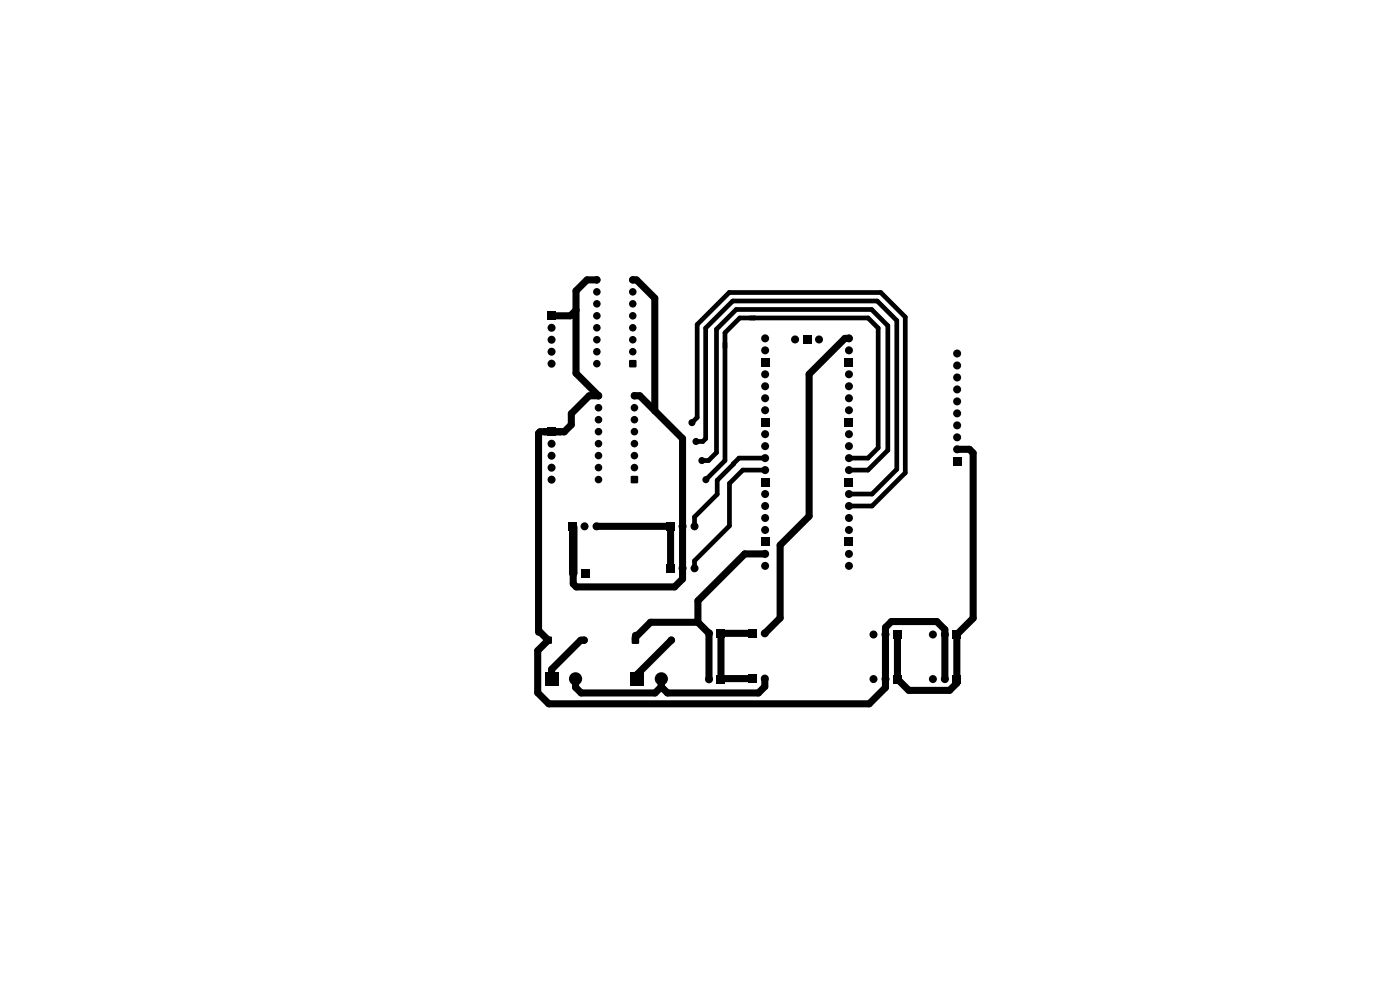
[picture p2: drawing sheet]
<svg xmlns="http://www.w3.org/2000/svg" width="297mm" height="210mm" viewBox="0 0 297 210" stroke-linecap="round" stroke-linejoin="round" font-family="sans-serif">
<g fill="#000">
<path d="M116.2 66.1h1.7v1.7h-1.7zM133.5 76.4h1.5v1.5h-1.5zM161.5 76h1.7v1.7h-1.7zM170.4 71.2h1.7v1.7h-1.7zM179.2 76h1.7v1.7h-1.7zM116.2 90.7h1.7v1.7h-1.7zM161.5 88.7h1.7v1.7h-1.7zM179.2 88.7h1.7v1.7h-1.7zM202.2 97h1.7v1.7h-1.7zM120.6 110.8h1.7v1.7h-1.7zM133.9 101h1.4v1.5h-1.4zM141.4 110.8h1.7v1.7h-1.7z"/>
<path d="M161.5 101.4h1.7v1.7h-1.7zM161.5 114.1h1.7v1.7h-1.7zM179.2 114.1h1.7v1.7h-1.7zM179.2 101.4h1.7v1.7h-1.7zM115.6 135.1h1.4v1.4h-1.4zM123.3 120.8h1.7v1.7h-1.7zM134.1 135.1h1.4v1.4h-1.4zM141.4 119.7h1.7v1.7h-1.7zM152.1 133.5h1.7v1.7h-1.7zM158.9 133.5h1.7v1.7h-1.7zM189.5 133.8h1.7v1.7h-1.7zM202.1 133.8h1.7v1.7h-1.7z"/>
<path d="M115.6 142.6h2.8v2.8h-2.8zM133.8 142.6h2.8v2.8h-2.8zM152.1 143.3h1.7v1.7h-1.7zM158.9 143.1h1.7v1.7h-1.7zM189.5 143.2h1.7v1.7h-1.7zM202.1 143.2h1.7v1.7h-1.7z"/>
<circle cx="126.6" cy="59.4" r=".8"/>
<circle cx="134.2" cy="59.4" r=".8"/>
<circle cx="117" cy="77.1" r=".85"/>
<circle cx="117" cy="72.1" r=".85"/>
<circle cx="117" cy="69.5" r=".85"/>
<circle cx="117" cy="74.6" r=".85"/>
<circle cx="126.6" cy="74.6" r=".8"/>
<circle cx="126.6" cy="77.1" r=".8"/>
<circle cx="126.6" cy="61.9" r=".8"/>
<circle cx="126.6" cy="69.5" r=".8"/>
<circle cx="126.6" cy="64.4" r=".8"/>
<circle cx="126.6" cy="67" r=".8"/>
<circle cx="126.6" cy="72.1" r=".8"/>
<circle cx="134.2" cy="69.5" r=".8"/>
<circle cx="134.2" cy="67" r=".8"/>
<circle cx="134.2" cy="64.4" r=".8"/>
<circle cx="134.2" cy="72.1" r=".8"/>
<circle cx="134.2" cy="74.6" r=".8"/>
<circle cx="134.2" cy="61.9" r=".8"/>
<circle cx="162.3" cy="79.4" r=".85"/>
<circle cx="162.3" cy="74.3" r=".85"/>
<circle cx="162.3" cy="71.8" r=".85"/>
<circle cx="168.7" cy="72" r=".85"/>
<circle cx="173.8" cy="72" r=".85"/>
<circle cx="180.1" cy="71.8" r=".85"/>
<circle cx="180.1" cy="74.3" r=".85"/>
<circle cx="180.1" cy="79.4" r=".85"/>
<circle cx="203" cy="77.5" r=".85"/>
<circle cx="203" cy="75" r=".85"/>
<circle cx="117" cy="94.1" r=".85"/>
<circle cx="117" cy="99.2" r=".85"/>
<circle cx="117" cy="96.7" r=".85"/>
<circle cx="127" cy="86.5" r=".8"/>
<circle cx="127" cy="91.6" r=".8"/>
<circle cx="127" cy="89" r=".8"/>
<circle cx="127" cy="94.1" r=".8"/>
<circle cx="127" cy="83.9" r=".8"/>
<circle cx="127" cy="99.2" r=".8"/>
<circle cx="127" cy="96.6" r=".8"/>
<circle cx="134.6" cy="96.6" r=".8"/>
<circle cx="134.6" cy="89" r=".8"/>
<circle cx="134.6" cy="94.1" r=".8"/>
<circle cx="134.6" cy="91.6" r=".8"/>
<circle cx="134.6" cy="83.9" r=".8"/>
<circle cx="134.6" cy="99.2" r=".8"/>
<circle cx="134.6" cy="86.5" r=".8"/>
<circle cx="146.8" cy="89.6" r=".75"/>
<circle cx="147.6" cy="93.6" r=".75"/>
<circle cx="148.9" cy="97.7" r=".75"/>
<circle cx="162.3" cy="84.5" r=".85"/>
<circle cx="162.3" cy="92.1" r=".85"/>
<circle cx="162.3" cy="81.9" r=".85"/>
<circle cx="162.3" cy="87" r=".85"/>
<circle cx="162.3" cy="94.6" r=".85"/>
<circle cx="162.3" cy="97.2" r=".85"/>
<circle cx="162.3" cy="99.7" r=".85"/>
<circle cx="180.1" cy="97.2" r=".85"/>
<circle cx="180.1" cy="87" r=".85"/>
<circle cx="180.1" cy="92.1" r=".85"/>
<circle cx="180.1" cy="84.5" r=".85"/>
<circle cx="180.1" cy="81.9" r=".85"/>
<circle cx="180.1" cy="99.7" r=".85"/>
<circle cx="180.1" cy="94.6" r=".85"/>
<circle cx="203" cy="82.6" r=".85"/>
<circle cx="203" cy="90.2" r=".85"/>
<circle cx="203" cy="80.1" r=".85"/>
<circle cx="203" cy="92.8" r=".85"/>
<circle cx="203" cy="87.7" r=".85"/>
<circle cx="203" cy="85.1" r=".85"/>
<circle cx="203" cy="95.3" r=".85"/>
<circle cx="117" cy="101.7" r=".85"/>
<circle cx="124" cy="111.6" r=".85"/>
<circle cx="126.5" cy="111.6" r=".85"/>
<circle cx="127" cy="101.7" r=".8"/>
<circle cx="144.8" cy="111.6" r=".85"/>
<circle cx="147.3" cy="111.6" r=".85"/>
<circle cx="149.7" cy="101.7" r=".75"/>
<circle cx="162.3" cy="109.9" r=".85"/>
<circle cx="162.3" cy="104.8" r=".85"/>
<circle cx="162.3" cy="112.4" r=".85"/>
<circle cx="162.3" cy="107.3" r=".85"/>
<circle cx="162.3" cy="117.5" r=".85"/>
<circle cx="180.1" cy="117.5" r=".85"/>
<circle cx="180.1" cy="107.3" r=".85"/>
<circle cx="180.1" cy="104.8" r=".85"/>
<circle cx="180.1" cy="112.4" r=".85"/>
<circle cx="180.1" cy="109.9" r=".85"/>
<circle cx="121.6" cy="121.6" r=".85"/>
<circle cx="123.9" cy="135.8" r=".8"/>
<circle cx="142.4" cy="135.8" r=".8"/>
<circle cx="144.8" cy="120.5" r=".85"/>
<circle cx="147.3" cy="120.5" r=".85"/>
<circle cx="150.4" cy="134.3" r=".85"/>
<circle cx="162.2" cy="134.3" r=".85"/>
<circle cx="162.3" cy="120" r=".85"/>
<circle cx="180.1" cy="120" r=".85"/>
<circle cx="185.3" cy="134.6" r=".85"/>
<circle cx="187.8" cy="134.6" r=".85"/>
<circle cx="197.9" cy="134.6" r=".85"/>
<circle cx="200.4" cy="134.6" r=".85"/>
<circle cx="122.1" cy="144" r="1.4"/>
<circle cx="140.3" cy="144" r="1.4"/>
<circle cx="150.4" cy="144.1" r=".85"/>
<circle cx="162.2" cy="143.9" r=".85"/>
<circle cx="185.3" cy="144" r=".85"/>
<circle cx="187.8" cy="144" r=".85"/>
<circle cx="197.9" cy="144" r=".85"/>
<circle cx="200.4" cy="144" r=".85"/>
</g>
<path d="M146.8 89.7l1.1-1.1v-19.7l6.8-6.8h32.1l5.2 5.2v33l-7 7h-4.9M147.6 93.7h1.5l.6-.6v-23.5l5.7-5.7h30.7l4.2 4.1v31.6l-5.3 5.2h-4.9M148.9 97.7h1.4l1.7-1.7v-26.2l4.2-4.1h28.7l3.5 3.4v26.4l-4.3 4.2h-4M162.3 97.2h-5.5l-4.7 4.7v3l-4.8 4.8v2M162.3 99.7h-4.7l-2.9 2.9v9l-7.4 7.4v1.6M180.1 97.2h4l2.2-2.2v-25.4l-2.1-2.1h-27.3l-3.1 3.1v27.1l-4.1 4.1M121.5 111.7l.1 .1" fill="none" stroke="#000" stroke-width="1"/>
<g fill="none" stroke="#000" stroke-width="1.5">
<path d="M126.6 59.4h-2.1l-2.3 2.3v17.5l4.8 4.8h-2l-3.8 3.8v2.3l-1.5 1.5M134.2 59.4h.8l3.9 3.9v23.8M122.2 65.8l-1.2 1.2h-4M180.1 71.8h-.9l-7.5 7.6v30.1l-6.2 6.2v15.4l-3.3 3.3M119.7 91.6h-5.1l-.3 .3v42.2M119.7 91.6h.1M134.6 84h1.1l9.1 9v29.8l-1.7 1.7h-20.9l-.6-.6v-2.3M203 95.3h2.7l.8 .8v35l-3.5 3.5v10.3l-1.6 1.6h-8.6l-2.4-2.4v-9.5M126.6 111.7h15.7v8.9M162.3 117.5h-4.3l-9.9 9.9v4.6M114.2 133.7l2.1 2.1-2.2 2.2v9l2.3 2.3h68l3.5-3.4v-12.8l1.2-1.2h9.6l1.7 1.7v10.5M123.9 135.8h-.7l-6.2 6.2v2"/>
<path d="M134.8 134.8v1M142.4 135.8l-7.2 7.2v1M148.1 132l2.3 2.4v9.7M148.1 132h-10.1l-3.2 3.2M159.7 134.4h-6.8v9.7l.2-.1h6.6M122.1 144v1.8l1.2 1.2h15.7l1.3-1.3M140.3 144v1.7M162.2 144v1.7l-1.3 1.3h-19.3l-1.3-1.3"/>
</g>
<path d="M121.6 111.8v9.8" fill="none" stroke="#000" stroke-width="1.8"/>
<path d="M117.4 101.7v.1" fill="none" stroke="#000" stroke-width=".8"/>
</svg>
